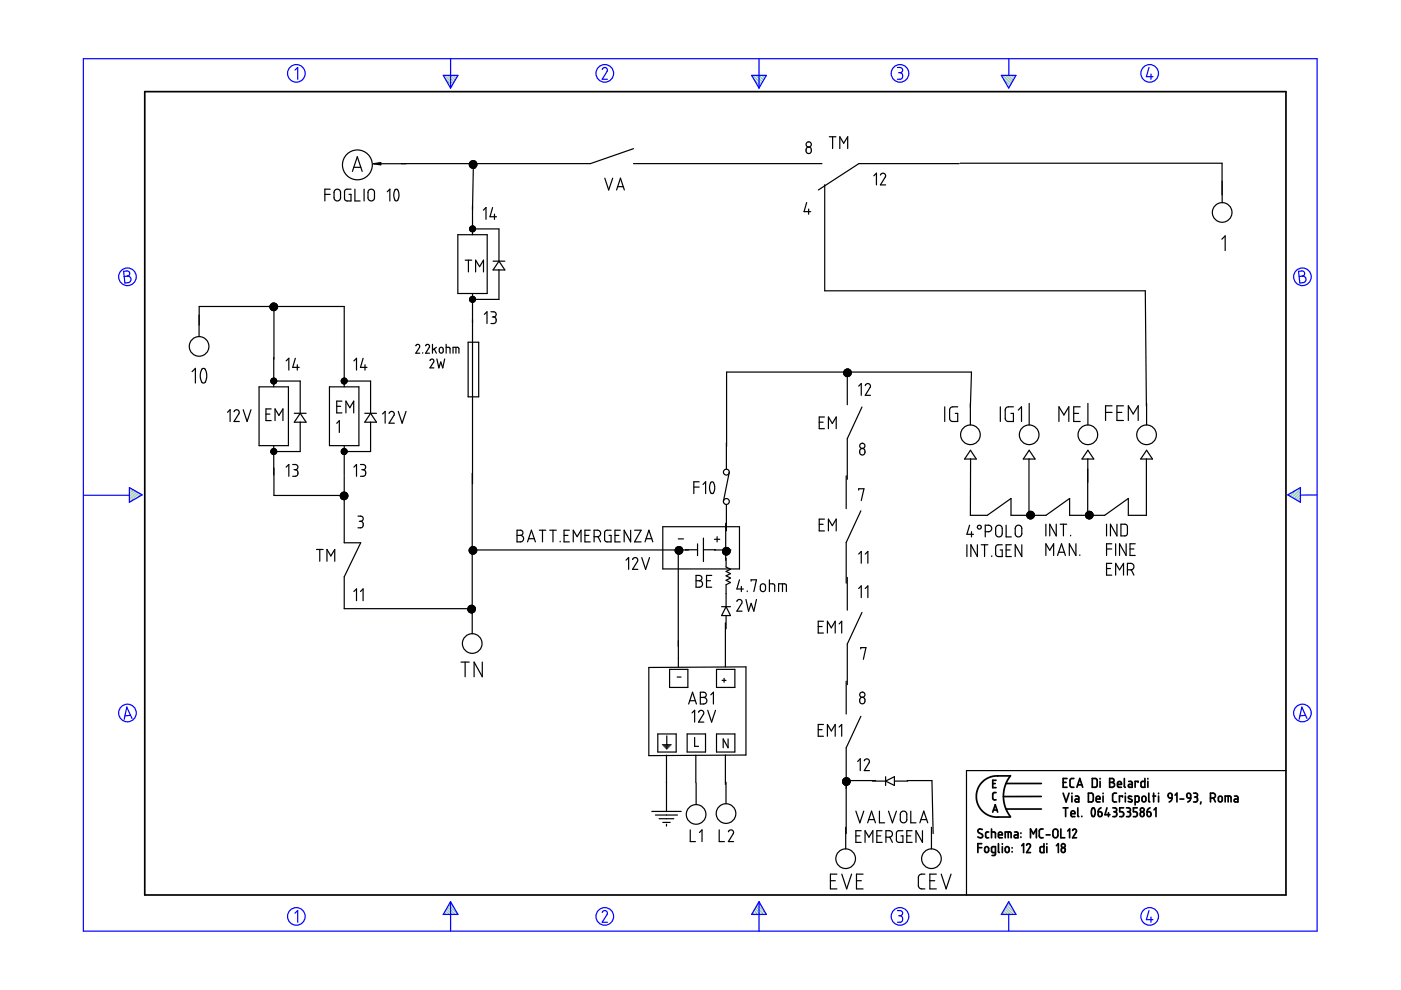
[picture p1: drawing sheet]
<svg xmlns="http://www.w3.org/2000/svg" width="297mm" height="210mm" viewBox="0 0 297 210" stroke-linecap="round" stroke-linejoin="round" font-family="sans-serif">
<g fill="none" stroke="#6c9" stroke-width=".25">
<path d="M94.2 16l1.8 1.8M94.5 16.8l1.3 1.4M94.8 16l1.5 1.4M95.3 18.3l.3 .3M95.5 16l1 1M96.1 16l.6 .6M96.7 16l.3 .2M159.6 16l1.8 1.8M159.9 16.8l1.3 1.4M160.3 16l1.4 1.4M160.7 18.3l.3 .3M160.9 16l1 1"/>
<path d="M161.5 16l.6 .6M162.1 16l.2 .2M212.6 16l1.8 1.8M212.8 16.8l1.3 1.4M213.2 16l1.4 1.4M213.7 18.3l.2 .3M213.8 16l1 1M214.4 16l.7 .6M215.1 16l.2 .2M27.5 103.4h-.1M27.9 103.6l-.5 .4M28.3 103.8l-.9 .9"/>
<path d="M28.7 104.1l-1.3 1.2M29 104.3l-1.6 1.6M29.4 104.5l-1.8 1.9M29.8 104.8l-.8 .8M273.4 104.7l-.3 .3M274.9 103.9l-1.4 1.3M275.7 103.6l-1.8 1.9M275.7 106.1l-.2 .3M275.7 105.5l-.6 .6M275.7 104.9l-1 1M275.7 104.2l-1.4 1.5M94 193.8v.1"/>
<path d="M94.2 193.5l.4 .4M94.4 193.1l.9 .8M94.7 192.7l1.2 1.2M94.9 192.3l1.6 1.6M95.1 191.9l1.9 1.9M95.4 191.5l.8 .8M159.4 193.8v.1M159.6 193.5l.4 .4M159.9 193.1l.8 .8M160.1 192.7l1.2 1.2M160.3 192.3l1.6 1.6M160.5 191.9l1.9 1.9"/>
<path d="M160.8 191.5l.8 .8M212.3 193.8v.1M212.6 193.5l.4 .4M212.8 193.1l.8 .8M213 192.7l1.2 1.2M213.2 192.3l1.6 1.6M213.5 191.9l1.8 1.9M213.7 191.5l.8 .8"/>
</g>
<g fill="none" stroke="#00f" stroke-width=".25">
<path d="M17.7 12.4h261.6v185h-261.6zM62.5 14.9l.6-.6v2.5M94 16h3.1l-1.6 2.7zM95.5 12.4v6.3M127.7 14.7l.5-.4 .5 .3v.5l-1 1.7h1.1M159.4 16h3.1l-1.6 2.7zM160.9 12.4v6.3M190.3 14.3h.7l.3 .3v.6l-.5 .2M190.5 15.4h.3M190.8 15.4l.5 .3v.7l-.3 .4h-.7M212.3 16h3.1l-1.5 2.7zM213.9 12.5v3.5"/>
<path d="M243.6 14.3l-.5 2h1.4M244 15.7v1.1M26.2 57.5l.9-.1 .3 .3 .1 .5-.5 .3 .5 .2 .3 .4-.1 .3-.3 .5-.9 .1zM27 58.5l-.7 .1M275.3 57.5l.9-.1 .3 .3 .1 .5-.5 .3 .5 .2 .3 .4-.1 .4-.2 .3-1 .2zM276.1 58.5l-.7 .1M17.8 105h9.6M27.4 103.4l2.7 1.5-2.7 1.6zM273 104.9l2.7-1.5v3.1zM279.3 104.9l-3.6 .1M27.7 151.7l-1.2 .1M28 152.3l-1.1-2.4-.6 2.6"/>
<path d="M276.8 151.7l-1.2 .1M277.1 152.3l-1.1-2.4-.6 2.6M62.5 193.6l.6-.5v2.4M95.5 191.2v6.2M95.5 191.2l1.6 2.7h-3.1zM127.7 193.5l.1-.3 .5-.1 .5 .4-.1 .4-1 1.6h1.1M160.9 191.2v6.2M160.9 191.2l1.6 2.7h-3.1zM190.3 193.1h.6l.4 .2v.5l-.5 .4M190.5 194.2h.3M190.8 194.2l.5 .3v.7l-.4 .3h-.6M213.9 191.2l1.5 2.7h-3.1z"/>
<path d="M213.9 193.9v3.5M243.6 193.1l-.5 1.9h1.4M244 194.4v1.1"/>
<circle cx="62.8" cy="15.6" r="1.87"/>
<circle cx="128.2" cy="15.6" r="1.87"/>
<circle cx="190.8" cy="15.6" r="1.87"/>
<circle cx="243.8" cy="15.6" r="1.87"/>
<circle cx="27" cy="58.7" r="1.87"/>
<circle cx="276.1" cy="58.7" r="1.87"/>
<circle cx="27" cy="151.2" r="1.87"/>
<circle cx="276.1" cy="151.2" r="1.87"/>
<circle cx="62.8" cy="194.3" r="1.87"/>
<circle cx="128.2" cy="194.3" r="1.87"/>
<circle cx="190.8" cy="194.3" r="1.87"/>
<circle cx="243.8" cy="194.3" r="1.87"/>
</g>
<g fill="none" stroke="#000" stroke-width=".36">
<path d="M30.7 19.4h241.9v170.4h-241.9zM207.3 179.7h.9M208.2 178.9h-.9v1.9M208.3 175.9l-.7-.1-.3 .5 1 .7v.4l-.2 .2-.8-.2M208.9 179.6l.4-.1 .3 .3v.7l-.3 .2h-.3l-.2-.2zM209.6 176.4h-.4l-.2 .3v.8l.2 .1h.4M210.2 176.4l.8 .1 .1 1.1M210.2 175.8v1.8M210.5 166.1h.5M210.5 172.2l.5-1.6 .5 1.6M210.6 171.7h.8M211.2 168h-.4l-.3 .3v1.1l.7 .2"/>
<path d="M211.2 165.4h-.7v1.6h.7M211.7 177h.8l-.1-.5-.4-.1-.2 .2-.1 .8 .2 .2h.6M211.7 178.9v1.7l.2 .2M212.5 178.9v.1M212.5 179.5v1.3M213.1 177.6v-1.2h1.1l.2 .2v1M213.3 179.6l.4-.1 .3 .3v.7l-.3 .2h-.3l-.3-.2zM213.3 166.1h7.5M213.3 171.5h7.5M213.8 176.4v1.2M214.2 164.5h-3.5l-.9 .3-.9 .5-.7 .6-.7 .9-.4 1-.1 1.1 .1 1.1 .4 .9 .7 1 .8 .6 .8 .5 .9 .2h3.5M214.2 164.5l-1 1.7-.5 2.2 .1 1.3 .3 1.3 1.1 2.1"/>
<path d="M214.6 179.7v.1M215.1 176.4h.5l.2 .3v.9h-.5a.31 .31 0 0 1-.3-.3 .31 .31 0 0 1 .3-.3h.5M216.5 176.6v.1M216.5 177.4v.1M216.6 179.3l.4-.4v1.9M217.7 179.2l.3-.3 .4 .2 .1 .3-.8 1.4h.8M218.5 177.6v-1.8l.6 1 .6-1v1.8M220.8 168.9h-8.1M221.2 175.8h-.6l-.3 .3 .1 1.3 .2 .2h.6M221.3 178.9v1.9l-.6-.1-.2-.2v-.8l.2-.2h.6M221.8 177h.8M222 178.9v.1"/>
<path d="M222 179.5v1.3M223.4 176l.4-.2 .4 .2 .1 1.1-.3 .5h-.4l-.3-.3-.1-1zM224 179.3l.4-.4v1.9M224.9 175.8v1.8h.8M225.1 179.9l.2-.2 .5 .2v.7l-.4 .2-.3-.2zM225.4 165.9h.6M225.4 168.2l.6 1.8 .7-1.8M225.4 171.3h1M225.9 171.3v1.8M226.2 165.1h-.8v1.8h.8M226.4 176.2l.4-.4v1.8M227.1 172.5h.8l-.1-.5-.4-.1-.3 .2v.8l.2 .2h.6"/>
<path d="M227.3 168.2v.1M227.3 168.8v1.2M227.4 176.1a.4 .4 0 0 1 .3-.3 .4 .4 0 0 1 .5 .2v.3l-.8 1.3h.8M227.7 165.1h-.6l-.2 .3v1.4l.3 .1h.5M228 168.8h.5l.2 .2v1h-.5a.31 .31 0 0 1-.3-.3 .31 .31 0 0 1 .3-.3h.5M228.3 166.9l.6-1.8 .7 1.8M228.5 166.4h.9M228.5 171.3v1.7l.2 .1M229.4 173.1h.1M230.8 168.2h.7l.3 .3v1.2l-.3 .3h-.7zM231.6 165.1h.7l.3 .2v1.3l-.2 .3h-.8zM231.6 171.4a.53 .53 0 0 1 .5 .2 .53 .53 0 0 1 .1 .5l-.1 .7a.34 .34 0 0 1-.4 .3 .34 .34 0 0 1-.3-.4v-.6z"/>
<path d="M232.4 169.4h.8v-.3l-.2-.3-.5 .1-.1 .9 .2 .2h.6M232.8 172.1h.6l.2 .2 .1 .5-.2 .3h-.3l-.3-.1zM233.2 165.1v.1M233.2 165.7v1.2M233.4 171.3l-.4 .3-.2 .5M233.9 168.2v.1M233.9 168.8v1.2M234.7 171.3l-.4 1.4h1M235 172.3v.8M235.3 165.1h.6l.3 .3-.1 .4-.3 .1 .4 .1 .1 .3-.1 .4-.3 .2h-.6zM235.3 165.9h.5M235.9 171.3h.7l.1 .2 .1 .3-.4 .3"/>
<path d="M236.2 172.1h.2M236.4 172.1l.3 .2 .1 .5-.3 .3h-.6M236.7 168.2h-.5l-.3 .3v1.3l.3 .2h.5M236.9 166.3h.9l-.2-.5-.3-.1-.3 .1-.1 .9 .2 .2h.7M238 169v-.2h-.7v1.2M238.2 171.3h-.8v.8h.6l.2 .4-.1 .6h-.7M238.4 165.1v1.7l.2 .1M238.6 168.2v.1M238.6 168.8v1.2M238.8 171.3h.5l.3 .2v.4l-.3 .2M239.1 172.1h.2M239.3 172.1l.4 .3-.1 .5-.2 .2h-.6"/>
<path d="M239.3 165.7h.5l.3 .2v1h-.6a.31 .31 0 0 1-.3-.3 .31 .31 0 0 1 .3-.3h.6M239.9 168.9l-.2-.1a.29 .29 0 0 0-.4 .1 .29 .29 0 0 0 .1 .4l.5 .2a.33 .33 0 0 1 0 .5 .33 .33 0 0 1-.5 0l-.2-.1M240.7 170l.7-.1 .1-.9-.2-.2h-.6v1.9M241.1 171.3h-.8v.8h.6l.2 .3-.1 .7h-.7M241.3 165.9v-.2h-.6v1.2M241.9 172.3l.2-.2 .4 .2 .1 .5-.1 .2-.4 .1-.2-.1zM242.2 169l.2-.2 .4 .1 .2 .8-.2 .2-.4 .1-.3-.2zM242.7 165.1v1.8h-.6l-.2-.2 .1-.9 .2-.1h.5M243.2 172.1l.7 .2v.7l-.4 .1-.2-.1zM243.4 165.1v.1M243.4 165.7v1.2M243.6 168.2v1.6l.2 .2"/>
<path d="M243.8 171.3l-.4 .3-.2 .5M244.4 168.8h.6M244.6 168.2v1.8M244.7 171.7l.4-.4v1.8M245.6 168.2v.1M245.6 168.8v1.2M247.7 168.4l.3-.2 .4 .1 .1 .9-.7-.1zM248.5 169.2l-.2 .5-.4 .3M249.1 168.6l.4-.4v1.8M250.2 169.4h.8M251.7 168.3l.3-.1 .3 .1 .2 .9h-.6l-.2-.2zM252.5 169.2l-.2 .5-.5 .3"/>
<path d="M253.1 168.2l.7 .1 .1 .4-.4 .3M253.3 169h.2M253.5 169l.4 .2v.5l-.2 .3h-.6M254.6 170l-.1 .5M256.6 169.2l.9-.1 .2-.3-.1-.4-.4-.2h-.6v1.8M257.3 169.2l.4 .8M258.4 169l.2-.2 .4 .1 .1 .8-.1 .2-.4 .1-.3-.2zM259.8 170v-1.2l1.1 .1 .1 1.1M260.4 168.8v1.2M261.7 168.8h.6l.2 .3v.9h-.6a.31 .31 0 0 1-.3-.3 .31 .31 0 0 1 .3-.3h.6M211.1 180.8h-.6l-.3-.2 .1-1 .8-.1-.1 1.7-.2 .2h-.5M214.6 180.6v.1"/>
<circle cx="225.4" cy="179.3" r=".42"/>
<circle cx="242.2" cy="171.7" r=".42"/>
</g>
<g fill="none" stroke="#000" stroke-width=".25">
<path d="M74.7 36.3l1.1-3.1 1 3.1M75 35.5h1.5M99.9 34.2l-.3 .3M100 34.1l-.5 .5M100.2 34.1l-.7 .7M100.2 35.6v.1M100.3 34.1l-.8 .8M100.4 34.7l-.2 9.7M100.4 34.1l-.9 .9M100.5 34.1l-1 1M100.5 35.6h.1M100.6 34.1l-1 1.1"/>
<path d="M100.7 34.1l-1.1 1.1M100.8 34.2l-1.1 1.2M100.9 34.3l-1.2 1.1M100.9 34.4l-1.1 1.1M101 35.3l-.3 .3M101 34.4l-1.1 1.1M101 34.5l-1.1 1.1M101 34.6l-1 1M101.1 34.6l-1 1M101.1 35.1l-.7 .6M101.1 34.8l-.8 .9M101.1 35l-.7 .6"/>
<path d="M101.1 34.7l-.9 .9M128.2 37.8l.9 2.5 .8-2.5M131 39.6h1.1M134.3 31.5l-9.1 3.2h-46M134.3 34.7h40M171 31.4l.4-.2 .5 .2 .1 .6-.2 .4-.5 .2-.3-.2-.1-.4zM174.9 39.2v22.5h67.9l.3 24.4M175.8 29h1.4M176.5 29v2.5M178.1 31.5v-2.5l.8 1.4 .8-1.4v2.5M185.3 37.3l.5-.6v2.5M186.7 37.1l.2-.3 .4-.1 .5 .5-1.1 2h1.1"/>
<path d="M203.4 34.7h-21.3l-8.6 5.6M203.6 34.6h55.5v6.7M259.1 38.4v4.6M68.9 41.2h1.1M70 40.1h-1.1v2.5M71 40.4l.6-.3 .4 .2 .2 .3v1.5l-.3 .4-.6 .1-.5-.5v-1.4zM74.4 40.1h-1l-.3 .4-.1 1.7 .4 .4h1v-1.4h-.4M75.2 40.1v2.5h1.1M77.2 40.1v2.5M78.1 40.4l.7-.3 .4 .2 .2 .3v1.5l-.3 .4-.6 .1-.5-.5v-1.4zM82.1 40.7l.6-.6v2.5M83.8 40.2h.4l.3 .5 .1 1-.3 .7a.5 .5 0 0 1-.6 0 .5 .5 0 0 1-.2-.6v-.8z"/>
<path d="M97.1 49.8h6.2v12.4h-6.2zM98.6 55.2h1.4M99.3 55.2v2.5M99.6 48.8h.1M99.6 48.5v.1M99.6 48.3h.1M99.8 48.9h-.1M99.8 48.6l-.1 .1M99.8 48.3l-.1 .2M99.9 48l-.2 .2M100 48.9l-.1 .1M100 48.7l-.1 .1"/>
<path d="M100 48.4l-.1 .1M100 48.2l-.1 .1M100.1 47.9l-.5 .6M100.2 43.5v6.3M100.2 48.5h5.6v6.9M100.2 49l-.1 .1M100.2 48.7l-.1 .2M100.2 48.5l-.1 .1M100.2 48.2l-.1 .1M100.2 48l-.1 .1M100.3 47.9h.1M100.4 47.9l-.8 .8"/>
<path d="M100.4 49l-.1 .1M100.4 48.8l-.1 .1M100.4 48.5l-.1 .2M100.4 48.3l-.1 .1M100.5 48l-.2 .2M100.5 48l-.8 .9M100.6 48.9l-.1 .1M100.6 48.6l-.1 .1M100.6 48.3l-.1 .2M100.6 48.1l-.1 .1M100.7 48.1l-.9 .9M100.7 48.2l-.1 .1"/>
<path d="M100.7 48.8l-.2 .3M100.8 48.7l-.2 .1M100.8 48.4l-.2 .1M100.8 48.3l-.9 .8M100.8 48.5l-.7 .6M100.8 57.7v-2.5l.9 1.3 .8-1.3v2.5M102.5 44.6l.5-.6v2.5M104.4 44l-.5 2h1.4M104.5 55.4h2.5M104.8 45.4v1.1M105.8 57.2v6.3h-5.6M105.8 55.4l1.2 1.8h-2.5z"/>
<path d="M130.7 40.3l.9-2.5 .8 2.5M171 42.9l-.5 2h1.4M171.4 44.3v1.1M259.1 50.7l.7-.7v3.1M40.7 78.8l.7-.7v3.1M42.2 66.8v4.6M42.2 68.9v-3.9h30.8v10.7M42.8 78.3l.3-.2 .3 .1 .4 1-.1 1.4-.2 .5-.3 .1-.4-.1-.3-1v-1.1zM57.5 65.7l1.2-1.1-1.1 1.1M57.8 64.3l-.5 .5M57.9 64.3l-.6 .6M58 75.8v6.2"/>
<path d="M58.1 65v11.2M58.1 64.3l-.9 .8M58.2 64.3l-.9 1M58.3 64.3l-1 1M58.4 64.3l-1.1 1.1M58.4 64.4l-1.1 1.1M58.5 65l-.8 .8M58.5 64.5h.1l-1.2 1.1M58.5 65.6l-.3 .2M58.5 65.4l-.5 .4M58.5 65.1l-.7 .7M58.5 64.5l-1.1 1.1"/>
<path d="M58.7 64.7l-1.1 1M58.8 65.4l-.5 .4M58.8 64.7l-.3 .3M58.8 64.8l-1 1M58.8 65.3l-.3 .3M58.8 64.9l-.3 .3M58.8 65l-.8 .9M58.8 65.1l-.3 .4M60.7 76.5l.5-.5v2.5M62.6 76l-.5 1.9h1.3M63 77.3v1.2M73 75.8v6.2"/>
<path d="M75 76.5l.6-.5v2.5M77 76l-.6 1.9h1.4M77.4 77.3v1.2M88.2 73.3l.4-.3 .4 .3v.3l-.8 1.3h.8M89.6 74.8v.1M90.2 73.3l.4-.3 .4 .3v.3l-.8 1.3h.9M91.2 76.4l.4-.3 .4 .3-.1 .4-.7 1.2h.8M91.7 73v1.9M92.1 74l.4 .9M92.5 73.6l-.8 .7M92.6 76.1l.4 1.9 .5-1.2 .4 1.2 .4-1.9M93.3 73.7l.4-.1 .3 .3v.7l-.3 .3-.4-.1-.1-.2z"/>
<path d="M94.6 73.6l.8 .1v1.2M94.6 73v1.9M96.1 74.9v-1.3l1.1 .1 .1 .2v1M96.7 73.6v1.3M99.3 72.6h2.2v11.5h-2.2zM99.6 63.7v.1M99.6 63.5v.1M99.6 63.2v.1M99.8 63.8l-.1 .1M99.8 63.5l-.1 .2M99.8 63.3l-.1 .1M99.8 63.1l-.1 .1"/>
<path d="M100 62.9l-.1 .1M100 63.9l-.1 .1M100 63.6l-.1 .1M100 63.4l-.1 .1M100 63.1l-.1 .1M100.1 62.8l-.5 .6M100.2 62.2v40.4M100.2 63.9l-.1 .2M100.2 63.7l-.1 .1M100.2 63.4l-.1 .1M100.2 63.2l-.1 .1M100.2 62.9l-.1 .2"/>
<path d="M100.3 62.9h.1M100.4 62.9l-.8 .7M100.4 64l-.1 .1M100.4 63.7l-.1 .2M100.4 63.5l-.1 .1M100.4 63.2l-.1 .2M100.4 63l-.1 .1M100.5 62.9h.1M100.5 62.9l-.8 .9M100.6 63.8l-.1 .1M100.6 63.5l-.1 .2M100.6 63.3l-.1 .1"/>
<path d="M100.6 63.1l-.1 .1M100.7 63.1l-.9 .8M100.7 63.2h-.1M100.7 63.8l-.2 .2M100.8 63.6l-.2 .1M100.8 63.4l-.2 .1M100.8 63.2l-.9 .9M100.8 63.4l-.7 .7M102.7 66.7l.6-.6v2.5M104.1 66.1h.7l.4 .3-.1 .5-.5 .3M104.4 67.2h.2M104.6 67.2l.6 .4v.7l-.3 .3h-.8"/>
<path d="M179 79.2l-.1 .1M179.1 78.4v.1M179.3 79.2l-.3 .3M179.4 79.2l-.3 .4M179.5 78.3l-.6 .5M179.6 78.3l-.7 .6M179.6 78.9v6.9M179.7 79.2l-.5 .5M179.7 78.2l-.8 .9M179.8 78.3l-.9 .8M179.9 79.2l-.6 .6M179.9 79.7l-.1 .1"/>
<path d="M179.9 79.2l-.5 .6M179.9 78.8l-.8 .8M179.9 79.1l-.1 .1M179.9 78.9l-.3 .3M179.9 78.5l-.7 .7M179.9 78.3l-1 1M180 79.2l-.1 .1M180 78.3l-1 .9M180.1 78.3l-1.1 1.1M180.1 79.2l-.6 .6M180.1 78.4l-.2 .2M180.2 79.2l-.3 .3"/>
<path d="M180.2 78.4l-.8 .8M180.3 78.5l-.4 .3M180.3 79.5l-.1 .2M180.3 79.2l-.6 .6M180.3 78.5l-1.1 1.2M180.3 78.6l-.4 .4M180.4 78.7l-.5 .5M180.4 79.4l-.4 .4M180.5 78.8l-.4 .4M180.5 79l-.2 .2M180.5 79.1l-.6 .6M48.2 87.4l.6-.5v2.5"/>
<path d="M49.6 87.3l.5-.4h.3l.3 .3v.4l-1.1 1.8h1.1M51.6 86.9l.8 2.5 .8-2.5M54.9 82h6.3v12.5h-6.3zM56.4 87.8h.8M57.5 95.9h.1M57.5 86.7h-1.1v2.5h1.1M57.5 95.4h.1M57.5 80.9v.1M57.5 80.7l-.1 .1M57.5 80.4h.1M57.5 95.6l-.1 .1M57.7 95.7l-.2 .2"/>
<path d="M57.7 95.2l-.1 .1M57.7 80.3l-.1 .1M57.7 95.9l-.1 .2M57.7 81.2v.1M57.7 81l-.1 .1M57.7 80.7l-.1 .2M57.7 80.5l-.1 .1M57.7 95.4l-.1 .1M57.8 96.1l-.1 .1M57.8 95.5l-.1 .2M57.8 96.3h.1M57.9 95.2l-.1 .2"/>
<path d="M57.9 95.7l-.1 .2M57.9 81.3l-.1 .1M57.9 81l-.1 .2M57.9 80.8l-.1 .1M57.9 80.5l-.1 .2M57.9 80.3l-.1 .1M57.9 80.2l-.5 .4M57.9 95.1l-.5 .5M58 95.9l-.2 .2M58 96.1l-.1 .1M58 80.8h5.6v6.8M58 80.2h.1"/>
<path d="M58 95.1v.1M58 95.4l-.1 .1M58 94.5v6.2M58.1 99.2v5.9h14.9M58.1 95.5l-.1 .2M58.1 81.4h-.1M58.1 81.1l-.1 .1M58.1 80.9l-.1 .1M58.1 80.6l-.1 .1M58.1 80.4l-.1 .1M58.1 96.3l-.1 .1M58.2 95.7l-.2 .2"/>
<path d="M58.2 80.2l-.8 .7M58.2 95.1l-.8 .7M58.2 95.9l-.1 .2M58.2 95.2l-.1 .1M58.3 80.2l-.1 .1M58.3 95.4l-.1 .1M58.3 96.1l-.1 .1M58.3 81.2l-.1 .1M58.3 80.9l-.1 .1M58.3 80.7l-.1 .1M58.3 80.4l-.1 .1M58.3 89.2v-2.5l.8 1.4 .9-1.4v2.5"/>
<path d="M58.3 95.2l-.8 .8M58.3 80.2l-.8 .9M58.4 95.5l-.2 .2M58.4 95.7l-.1 .2M58.4 80.3v.1M58.4 95.2v.1M58.5 95.9l-.1 .2M58.5 81.2l-.1 .1M58.5 81l-.1 .1M58.5 80.7l-.1 .2M58.5 80.5l-.1 .1M58.5 80.3l-.9 .9"/>
<path d="M58.5 95.3l-.9 .9M58.5 80.4h.1M58.5 95.4l-.1 .1M58.5 96.1l-.1 .1M58.6 95.4l-.9 .9M58.6 80.5l-.9 .8M58.6 95.5l-.1 .2M58.6 80.6l-.1 .1M58.7 95.7l-.2 .2M58.7 95.6l-.8 .8M58.7 80.8l-.2 .1M58.7 80.9l-.5 .5"/>
<path d="M58.7 80.7l-.8 .7M58.7 95.9l-.5 .4M60.7 99l.5-.5v2.5M62.1 98.5h.7l.3 .3v.6l-.5 .2M62.3 99.6h.3M62.4 87.6h2.5M62.6 99.6l.5 .4v.6l-.3 .3-.7 .1M63.6 89.5v6.2h-5.6M63.6 87.6l1.3 1.9h-2.5zM69.8 82h6.3v12.5h-6.3zM71.4 86.1h.8M71.4 89.7l.5-.5v2.5"/>
<path d="M72.4 95.7l-.1 .1M72.4 80.7l-.1 .1M72.4 95.9v.1M72.5 96.1h.1M72.5 95.4h-.1M72.5 85h-1.1v2.5h1.1M72.5 80.9l-.1 .1M72.5 95.5l-.1 .2M72.6 80.5l-.1 .2M72.6 80.3l-.1 .1M72.6 81l-.1 .2M72.6 95.7l-.1 .2"/>
<path d="M72.7 81.2l-.1 .1M72.7 95.2l-.2 .1M72.7 95.9l-.2 .2M72.7 80.7l-.1 .1M72.7 95.4l-.1 .1M72.7 96.1l-.1 .1M72.8 80.4l-.1 .1M72.8 80.9l-.1 .1M72.8 95.5l-.1 .2M72.8 96.3h.1M72.9 80.2l-.5 .5M72.9 81l-.2 .2"/>
<path d="M72.9 95.7l-.2 .2M72.9 95.1l-.5 .5M72.9 80.5l-.1 .1M72.9 81.2l-.1 .2M72.9 95.2l-.1 .1M72.9 95.9l-.1 .2M73 80.2l-.1 .1M73 80.7l-.1 .1M73 95.4l-.1 .1M73 96.1l-.1 .1M73 94.5v6.2M73 80.8h5.6v6.8"/>
<path d="M73 95.1h.1M73 80.9l-.1 .1M73 95.5l-.1 .2M73 96.3v.1M73.1 80.2l-.7 .7M73.1 80.3l-.1 .1M73.1 81l-.1 .2M73.1 95.7l-.1 .2M73.1 95.1l-.7 .8M73.2 80.5l-.2 .1M73.2 81.2l-.2 .2M73.2 95.2l-.2 .1"/>
<path d="M73.2 95.9l-.2 .2M73.2 80.2h.1M73.2 80.7l-.1 .1M73.2 95.4l-.1 .1M73.2 96.1l-.1 .1M73.3 80.2l-.9 .9M73.3 95.2l-.9 .9M73.3 80.9l-.1 .1M73.3 95.5l-.1 .2M73.3 87.5v-2.5l.9 1.4 .8-1.4v2.5M73.4 80.3l-.2 .1M73.4 81l-.2 .2"/>
<path d="M73.4 95.2l-.1 .1M73.4 95.7l-.2 .2M73.4 80.5l-.1 .1M73.4 80.3l-.9 .9M73.4 95.9l-.1 .2M73.4 95.3l-.9 .9M73.5 80.7l-.1 .1M73.5 95.4l-.1 .1M73.5 80.5l-.8 .8M73.5 95.4l-.8 .9M73.6 80.6h.1M73.6 80.9l-.2 .1"/>
<path d="M73.6 95.5l-.2 .2M73.6 81l-.4 .4M73.6 95.9l-.4 .4M73.6 80.7l-.7 .7M73.6 95.8l-.1 .1M73.6 95.6l-.7 .8M75 99l.6-.5v2.5M76.4 98.5h.8l.3 .3v.5l-.5 .3M76.7 99.6h.3M77 99.6l.5 .4v.6l-.3 .3-.8 .1M77.3 87.6h2.5M78.6 89.5v6.2h-5.6"/>
<path d="M78.6 87.6l1.2 1.9h-2.5zM81.1 87.8l.6-.6v2.5M82.5 87.7l.5-.5 .3 .1 .3 .3v.4l-1.1 1.7h1.1M84.4 87.2l.9 2.5 .8-2.5M173.7 89.5h.8M174.8 88.4h-1.1v2.5h1.1M175.6 90.9v-2.5l.9 1.4 .8-1.4v2.5M182.1 81.9l.5-.6v2.5M182.5 95.2l.4-.1 .4 .2 .1 .7-.3 .4-.3 .1-.4-.3-.1-.6zM182.8 86.3l-3.2 6.7v8.6M183.5 81.7l.4-.4 .4 .1 .2 .3v.3l-1 1.8h1.1M200.3 86.3v3.1"/>
<path d="M203.1 86.3h-1.3l-.4 .4-.1 2.1 .4 .5 1.4 .1v-1.7h-.6M205.7 86.3l.3-7.4h-51.9l-.1 20.6M205.7 85.5v4.6M205.8 95.5l1.2 1.8h-2.5zM205.8 97.3l-.1 12h3.6l5.1-3.6v3.6h7.4l5-3.6v3.6h7.4l5-3.6v3.6h3.9v-12M212.1 86.3v3.1M214.9 86.3h-1.2l-.5 .3-.1 2.2 .3 .5 1.5 .1v-1.7h-.6M215.9 87l.7-.7v3.1M218.2 97.3v12M218.2 85.5v4.6M218.2 95.5l1.3 1.8h-2.5zM224.5 89.4v-3.1l1.1 1.7 1-1.7v3.1"/>
<path d="M227.6 87.7h1.1M229 86.3h-1.4v3.1h1.4M230.6 97.3v12M230.7 95.5l1.2 1.8h-2.5zM230.7 85.5v4.6M234.4 87.4h1.4M235.8 86h-1.4v3.2M236.8 87.4h1M238.2 86h-1.4v3.2h1.4M239.2 89.2v-3.2l1.1 1.8 1-1.8v3.2M243.1 95.5l1.2 1.8h-2.4zM243.1 85.5v4.6"/>
<path d="M67.1 116.5h1.4M67.8 116.5v2.5M69.3 119v-2.5l.8 1.4 .9-1.4v2.5M72.6 104.4l-.4 .4M72.7 104.4l-.5 .5M72.9 104.3l-.7 .8M73 100.9v14.2h3.5l-3.5 7.2v6.8h27l-.6 .6M73 104.3l-.8 .9M73.1 104.4l-.9 .9M73.2 104.4l-1 .9M73.3 104.4l-1.1 1.1M73.4 104.5l-1.1 1.1"/>
<path d="M73.5 104.6l-1.1 1.1M73.6 105.7h-.1M73.6 104.6l-1.2 1.1M73.6 104.7l-1.1 1.1M73.7 104.8l-1.1 1.1M73.7 104.9l-1 1M73.7 105.3l-.5 .6M73.7 105l-.8 .9M73.7 105.3l-.6 .6M75.9 109.4h.7l.4 .4-.1 .5-.4 .2M76.2 110.5h.3M76.5 110.5l.3 .1 .2 .3v.7l-.4 .3h-.7"/>
<path d="M99.7 116.6l-.2 .2M99.9 116.6l-.4 .4M100 116l-.5 .4M100.1 115.9l-.6 .6M100.1 116.6l-.5 .5M100.1 100.4v34M100.1 116.6h45.9M100.2 115.9l-.7 .7M100.3 116.6l-.6 .6M100.3 115.9l-.8 .8M100.5 115.9l-.7 .7M100.5 116.6l-.7 .7"/>
<path d="M100.5 115.9l-1 1M100.6 116l-.6 .6M100.7 116l-1.1 1.1M100.8 116.6l-.9 .8M100.8 116.1l-.6 .5M100.8 116.1l-1.1 1.1M100.9 116.2l-.5 .4M100.9 116.6l-.9 .9M100.9 116.2l-1.1 1.1M101 116.3l-.4 .3M101 116.3l-1.1 1.1M101 117l-.4 .4"/>
<path d="M101 116.4l-.1 .2M101 116.5l-.9 1M101 116.9l-.5 .6M101.1 116.7l-.8 .8M101.1 116.6l-.9 .9M109.6 112.4h.8l.4 .4v.5l-.5 .2 .5 .2 .2 .5-.1 .4-.4 .3h-.9zM109.6 113.5h.7M111.8 114.9l.9-2.5 .8 2.5M112.1 114.2h1.2M114.3 112.4h1.4M115 112.4v2.5M116.5 112.4h1.4"/>
<path d="M117.2 112.4v2.5M118.8 114.8v.1M119.6 113.5h.8M120.7 112.4h-1.1v2.5h1.1M121.5 114.9v-2.5l.9 1.4 .8-1.4v2.5M124 113.5h.9M125.1 112.4h-1.1v2.5h1.1M126 113.8h.8l.3-.2 .2-.6-.2-.4-.3-.2h-.8v2.5M126.8 113.8l.5 1.1M129.6 112.4h-1l-.4 .4v1.7l.3 .4h1.1v-1.4h-.5M130.4 113.5h.8M131.5 112.4h-1.1v2.5h1.1"/>
<path d="M132.7 118.8l.6-.6v2.5M133.7 112.4v2.5l-1.4-2.5v2.5M134.1 118.6l.5-.4 .6 .3v.5l-1.1 1.7h1.1M134.5 112.4h1.4l-1.4 2.5h1.4M136.1 118.2l.8 2.5 .8-2.5M136.8 114.9l.8-2.5 .8 2.5M137 114.2h1.2M140.5 111.7h16.3v8.9h-16.3zM143.5 116.6l-.3 .3M143.5 116.1l-.2 .1M143.6 116l-.4 .4M143.8 116.6v24.8"/>
<path d="M143.8 114.3h1.1M143.8 116.6l-.5 .6M143.8 115.9l-.6 .7M143.9 116.6l-.6 .6M143.9 115.9l-.7 .8M144.1 115.9l-.9 .9M144.1 116.6l-.7 .7M144.1 115.9l-.7 .7M144.2 116l-.6 .6M144.3 116.6l-.8 .8M144.3 116l-1.1 1.1M144.4 116l-.6 .6"/>
<path d="M144.4 116.1l-.5 .5M144.5 116.1l-.5 .5M144.5 116.2l-1.1 1.1M144.6 116.2l-.4 .4M144.6 116.3l-1 1.1M144.6 117.1l-.2 .3M144.7 116.4l-1 1M144.7 116.4l-1 1.1M144.7 116.9l-.6 .6M144.7 116.8l-.7 .7M144.7 116.5l-.9 1M144.8 116.6l-.9 .9"/>
<path d="M147.1 103.3h1.1M147.9 116.6h-2.5M147.9 115.3v2.5M148.2 102.2h-1.1v2.4M149.1 102.7l.5-.5v2.4M149.1 116.6h2.5M149.1 114.1v5M150.7 102.3a.61 .61 0 0 1 .7 .1 .61 .61 0 0 1 .1 .7v.6l-.2 .7a.49 .49 0 0 1-.6 .1 .49 .49 0 0 1-.2-.6v-.8zM151.5 114.3h1.1M151.6 116.5v.1M152 113.8v1.1M153.4 116.6l-.2 .2"/>
<path d="M153.7 116.1l-.4 .4M153.7 116.6l-.5 .5M153.9 111v7.8M153.9 116.1l-.5 .5M153.9 116.6l-.6 .6M153.9 118.4v1.8l1 .5-1 .5 1 .4-1 .5 1 .5-1 .4 1 .5-1 .5v4.6M154 116.1l-.8 .8M154 107v5.6M154.1 116.6l-.7 .8M154.2 116.1l-1 .9M154.3 116.1l-1 1.1M154.3 116.1l-.4 .5"/>
<path d="M154.3 116.6l-.8 .9M154.5 116.2l-1.2 1.1M154.6 116.3l-.4 .3h-2.7M154.6 116.6l-1 1M154.6 116.3l-1.2 1.2M154.6 100.1l-1.2 6.2M154.7 116.4l-.2 .2M154.7 117.3l-.3 .3M154.7 116.5l-1.1 1M154.7 116.6l-1 1M154.7 116.5v.1M154.7 116.6h.1"/>
<path d="M154.8 116.6l-1 1M154.8 117.1l-.6 .6M154.8 116.8l-.9 .9M154.8 117l-.7 .7M173.7 111.2h.8M174.8 110.1h-1.1v2.5h1.1M175.6 112.6v-2.5l.9 1.3 .8-1.3v2.5M179.4 100.9v6.9M182.1 117.5l.5-.6v2.5M182.1 103.9v-.3h1.1l-.6 2.5M182.5 108.3l-3.1 6.7v8.6M183.5 117.5l.5-.6v2.5"/>
<path d="M205 115.5v2.5M205.6 111.4l-.6 1.9h1.4M206 112.7v1.1M207.2 115.5v2.5l-1.4-2.5v2.5M208 115.5h1.4M208.7 115.5v2.5M208.9 112.7h.8l.4-.2 .2-.5-.3-.5-1.1-.1v2.4M210.3 117.9v.1M211.2 111.6l.4-.2h.3l.5 .4 .1 1.5-.5 .5h-.4l-.5-.4v-1.4zM212.5 115.5h-.9l-.5 .3v1.7l.4 .5h1v-1.4h-.4M213.3 116.6h.8M213.3 111.4v2.4h1.1"/>
<path d="M214.4 115.5h-1.1v2.5h1.1M215.5 111.5l.7-.1 .4 .4v1.5l-.5 .5-.5-.1-.3-.3-.1-1.4zM216.6 115.5v2.5l-1.4-2.5v2.5M217.9 109.7l1.1-1.1-1.1 1.2M218 109.8l1.1-1.1-1.1 1.2M218.3 108.4l-.6 .6M218.4 108.4l-.7 .7M218.5 108.4l-.8 .8M218.6 108.4l-.9 .9M218.7 108.4l-1 1M218.8 108.5l-1.1 1M218.9 108.5l-1.1 1.1"/>
<path d="M219.2 108.8l-1.1 1.1M219.2 109.5l-.4 .5M219.2 108.9l-1 1M219.3 109.4l-.6 .6M219.3 109l-1 1M219.3 109.2l-.8 .8M219.3 109.1l-1 .9M221.7 111.1v2.5M221.7 117.8v-2.5l.9 1.4 .8-1.4v2.5M223.9 111.1v2.5l-1.3-2.5v2.5M224.2 117.8l.9-2.5 .8 2.5M224.5 117.1h1.2"/>
<path d="M224.8 111.1h1.4M225.5 111.1v2.5M227 113.5v.1M228.1 115.3v2.5l-1.4-2.5v2.5M228.9 117.6v.2M230.7 108.4l-.5 .6M230.8 108.4l-.6 .7M231 108.4l-.9 .8M231 108.4l-.9 .9M231.2 108.4l-1 1M231.2 108.5l-1 1M231.3 108.5l-1.1 1.1"/>
<path d="M231.4 108.5l-1.1 1.1M231.5 108.6l-1.2 1.1M231.5 108.6l-1.1 1.2M231.6 108.7l-1.2 1.1M231.6 108.7l-1.1 1.2M231.6 108.8l-1 1.1M231.7 109.5l-.4 .5M231.7 108.9l-1.1 1M231.7 109l-1 1M231.7 109.1l-.9 .9M231.7 109.4l-.5 .6M231.8 109.2l-.8 .8"/>
<path d="M231.8 109.2l-.9 .8M234.6 111.1v2.5M234.6 116.4h1.1M235.7 115.3h-1.1v2.5M235.7 119.4h-1.1v2.5h1.1M236.5 115.3v2.5M236.8 111.1v2.5l-1.4-2.5v2.5M237.7 111.1l1 .1 .3 .3v1.6l-.3 .5h-1zM238.8 115.3v2.5l-1.4-2.5v2.5M239.6 116.4h.8M240.7 115.3h-1.1v2.5h1.1M75 125.4l.6-.5v2.5"/>
<path d="M76.4 125.4l.6-.5v2.5M99.2 129.1h.1M99.4 129.1l-.2 .2M99.5 128.5l-.2 .2M99.8 129.1l-.5 .5M99.8 128.4l-.6 .6M99.9 128.3l-.7 .8M100 128.3l-.8 .9M100.1 128.4l-.7 .7M100.2 128.4l-.9 1.1 .4-.4M100.2 129.1l-.7 .7M100.3 128.4l-.7 .7"/>
<path d="M100.4 128.4l-.6 .7M100.4 128.5l-1.1 1.1M100.5 129.1l-.8 .8M100.5 128.5l-.5 .6M100.5 128.6l-1.1 1.1M100.6 129.6l-.1 .2M100.6 128.7l-.4 .4M100.6 128.7l-1.1 1.1M100.7 129.5l-.4 .4M100.7 128.8l-.3 .3M100.7 128.8l-1 1.1M100.8 129.1l-.9 .8"/>
<path d="M100.8 128.9l-1 1M100.8 129.2l-.7 .7M100.8 129.2l-.8 .7M100.8 129l-.1 .1M147.6 122h.9l.3 .3-.1 .6-.4 .2 .4 .2 .2 .4-.1 .5-.3 .3h-.9zM147.6 123.1h.7M149.8 123.1h.8M150.9 122h-1.1v2.5h1.1M153 128.6h1.9M153.8 132.1v9.3M153.9 128.6l1 1.9h-1.9zM153.9 130.5v2.8"/>
<path d="M156.2 127.5l.3-.3 .4-.1 .4 .5-1.1 2h1.1M156.8 122.9l-.6 2h1.4M157.2 124.3v1.1M158.2 127.1l.5 2.5 .6-1.7 .5 1.7 .6-2.5M158.4 125.3v.1M159.3 123.2v-.3h1.1l-.6 2.5M161.3 124l.6-.2 .4 .3v.9l-.4 .4h-.3l-.4-.3zM163.1 123.8l1 .1 .2 1.5M163.1 122.9v2.5M165.1 125.4v-1.6h1.3l.2 .1 .1 1.5M165.9 123.8v1.6M173.5 132.8h.8"/>
<path d="M174.6 131.7h-1.1v2.5h1.1M175.4 134.2v-2.5l.9 1.4 .8-1.4v2.5M177.9 132.3l.6-.6v2.5M179.6 122.4v7M182.1 124.8l.5-.6v2.5M182.5 137.6v-.3h1.1l-.6 2.5M182.8 129.9l-3.2 6.6v8.7M183.5 124.8l.5-.6v2.5M234.6 120.5h.8M236.5 121.9v-2.5l.9 1.4 .8-1.4v2.5M239 120.8h.9l.3-.2 .2-.3-.1-.6-.5-.3h-.8v2.5M239.9 120.8l.5 1.1"/>
<path d="M97.7 140.4h1.8M98.6 140.4v3.1M102.3 140.4v3.1l-1.8-3.1v3.1M137.6 141.5l20.6-.1v18.7l-20.6 .1zM139.5 155.6h3.9v3.8h-3.9zM140.4 157.9h1.9M140.7 158.1h1.4M140.9 158.4h.9M141.1 158.6h.5M141.4 156v1.9M141.4 158.7v.1M142 141.9h3.8v3.9h-3.8z"/>
<path d="M143.6 143.6h.8M145.7 155.6h3.9v3.8h-3.9zM146 149.3l.8-2.5 .9 2.5M146.2 148.6h1.2M146.7 151.2l.6-.6v2.5M147.3 156.4v1.8h.8M148.1 151l.5-.4 .6 .3v.4l-1.1 1.8h1.1M148.5 146.8h.9l.3 .3-.1 .6-.4 .2 .5 .2 .2 .4-.1 .4-.3 .3-1 .1zM148.5 147.9h.7M150.1 150.6l.8 2.5 .8-2.5M150.7 147.3l.6-.5v2.5M151.9 141.9h3.9v3.9h-3.9z"/>
<path d="M151.9 155.6h3.9v3.8h-3.9zM153.1 144.3h.8M153.5 143.8v.9M154.4 156.7v1.8l-1.1-1.8v1.8M173.5 154.7h.8M174.6 153.6h-1.1v2.5h1.1M175.4 156.1v-2.5l.9 1.4 .8-1.4v2.5M177.9 154.2l.6-.6v2.5M179.4 144.4v7M182.4 148l.3-.2 .6 .2 .1 .7-.2 .4-.5 .1-.3-.2-.1-.3zM182.5 151.9l-3.1 6.7v18.1M138.2 172h6.2"/>
<path d="M139 172.8h4.6M139.7 173.6h3.2M140.5 174.4h1.6M141.3 160.1v11.9M141.3 174.8v.4M146.3 176v2.4h1.1M147.5 160.1v5.8M147.6 166v4.6M148.3 176.5l.5-.5v2.4M152.5 176v2.4h1.1M153.8 160.1v6.2M153.9 165.8v4.6"/>
<path d="M154.4 176.4l.3-.4h.4l.4 .4-.1 .4-1 1.6h1.1M178.8 166.1l1.1-1-1.1 1.1M179 165l-.2 .3M179.2 166.4v.1M179.2 165l-.5 .4M179.3 166.4l-.1 .1M179.3 175.4v4.6M179.4 164.9l-.8 .7M179.4 165.5h6.2M179.5 164.9l-.9 .8M179.5 166.4l-.1 .1M179.6 164.9l-1 .9"/>
<path d="M179.6 164.9l-.9 1M179.7 166.4v.1M179.7 165l-1 1M179.8 165l-1.1 1.1M179.9 166.3v.1M179.9 166.1l-.3 .3M179.9 165.9l-.5 .5M179.9 165.7l-.7 .7M179.9 165.4l-.9 1M179.9 165.2l-1 1.1M180 165.1h-.1M180 165.1l-1.1 1.2"/>
<path d="M180.1 165.2l-.2 .1M180.1 166.2l-.1 .1M180.1 165.3l-1.1 1.1M180.1 165.3l-.2 .2M180.2 165.4l-1 1M180.2 165.5l-.3 .3M180.2 165.8l-.6 .7M180.2 165.9l-.3 .3M180.3 165.7l-.4 .3M180.3 165.6l-1 .9M181.5 172l.8 2.5 .8-2.5M181.5 177.2h.8"/>
<path d="M181.8 161.5l.6-.6v2.5M182.6 176.1h-1.1v2.5h1.1M183.2 161.3l.5-.4 .6 .3v.4l-1.1 1.8h1.1M183.4 178.6v-2.5l.8 1.4 .9-1.4v2.5M184 174.5l.8-2.5 .8 2.5M184.2 173.8h1.2M185 165.6h2.8M185.9 177.2h.8M186.5 172v2.5h1.1M187 176.1h-1.1v2.5h1.1M187.8 165.6l1.8-.9v1.8zM187.8 164.7v1.8"/>
<path d="M187.8 177.5h.9l.3-.2 .2-.6-.2-.4-.3-.2h-.9v2.5M188.4 172l.8 2.5 .9-2.5M188.7 177.5l.5 1.1M189.6 165.6h2.8M191.1 172.1l.6-.1 .5 .4 .1 1.5-.5 .5-.6-.1-.3-.4v-1.3zM191.4 176.1h-.9l-.4 .4v1.7l.4 .4h.9v-1.4h-.4M192.3 177.2h.8M192.3 165.5h5.3l.2 11.2M193.1 172v2.5h1.1M193.4 176.1h-1.1v2.5h1.1M195 174.5l.9-2.5 .8 2.5M195.3 173.8h1.2"/>
<path d="M195.6 176.1v2.5l-1.4-2.5v2.5M197.5 175.4v4.6M272.6 163.4h-67.7v26.4M176.1 186.7h1M177.4 185.3h-1.3v3.2h1.3M178.5 185.3l1 3.2 1.1-3.2M181.6 186.7h1M183 185.3h-1.4v3.2h1.4M196.1 185.3l-1 .1-.4 .6 .1 2 .4 .4 .9 .1M197.1 186.7h1.1M198.5 185.3h-1.4v3.2h1.4M199.6 185.3l1 3.2 1-3.2"/>
<circle cx="75.8" cy="35" r="3.2"/>
<circle cx="100.3" cy="34.9" r=".8"/>
<circle cx="171.5" cy="30.6" r=".56"/>
<circle cx="100.2" cy="48.5" r=".62"/>
<circle cx="259.1" cy="45" r="2.08"/>
<circle cx="42.2" cy="73.4" r="2.08"/>
<circle cx="58" cy="65.1" r=".8"/>
<circle cx="100.2" cy="63.5" r=".62"/>
<circle cx="179.7" cy="79" r=".8"/>
<circle cx="58" cy="80.8" r=".62"/>
<circle cx="58" cy="95.7" r=".62"/>
<circle cx="73" cy="80.8" r=".62"/>
<circle cx="73" cy="95.7" r=".62"/>
<circle cx="182.8" cy="94.5" r=".55"/>
<circle cx="205.7" cy="92.2" r="2.08"/>
<circle cx="218.2" cy="92.2" r="2.08"/>
<circle cx="230.6" cy="92.2" r="2.08"/>
<circle cx="243.1" cy="92.2" r="2.08"/>
<circle cx="73" cy="105.1" r=".8"/>
<circle cx="100.3" cy="116.7" r=".8"/>
<circle cx="144" cy="116.7" r=".8"/>
<circle cx="154" cy="100.1" r=".62"/>
<circle cx="154" cy="106.3" r=".62"/>
<circle cx="154" cy="116.9" r=".8"/>
<circle cx="207.6" cy="111.8" r=".42"/>
<circle cx="218.5" cy="109.2" r=".8"/>
<circle cx="231" cy="109.2" r=".8"/>
<circle cx="100" cy="129.1" r=".8"/>
<circle cx="100.1" cy="136.4" r="2.08"/>
<circle cx="182.8" cy="147.3" r=".56"/>
<circle cx="147.6" cy="172.7" r="2.08"/>
<circle cx="153.9" cy="172.5" r="2.08"/>
<circle cx="179.4" cy="165.7" r=".8"/>
<circle cx="179.3" cy="182.1" r="2.08"/>
<circle cx="197.5" cy="182.1" r="2.08"/>
</g>
<path d="M79.2 34.7l1.6-.2v.5z" fill="#000" stroke="#000" stroke-width=".25"/>
</svg>
